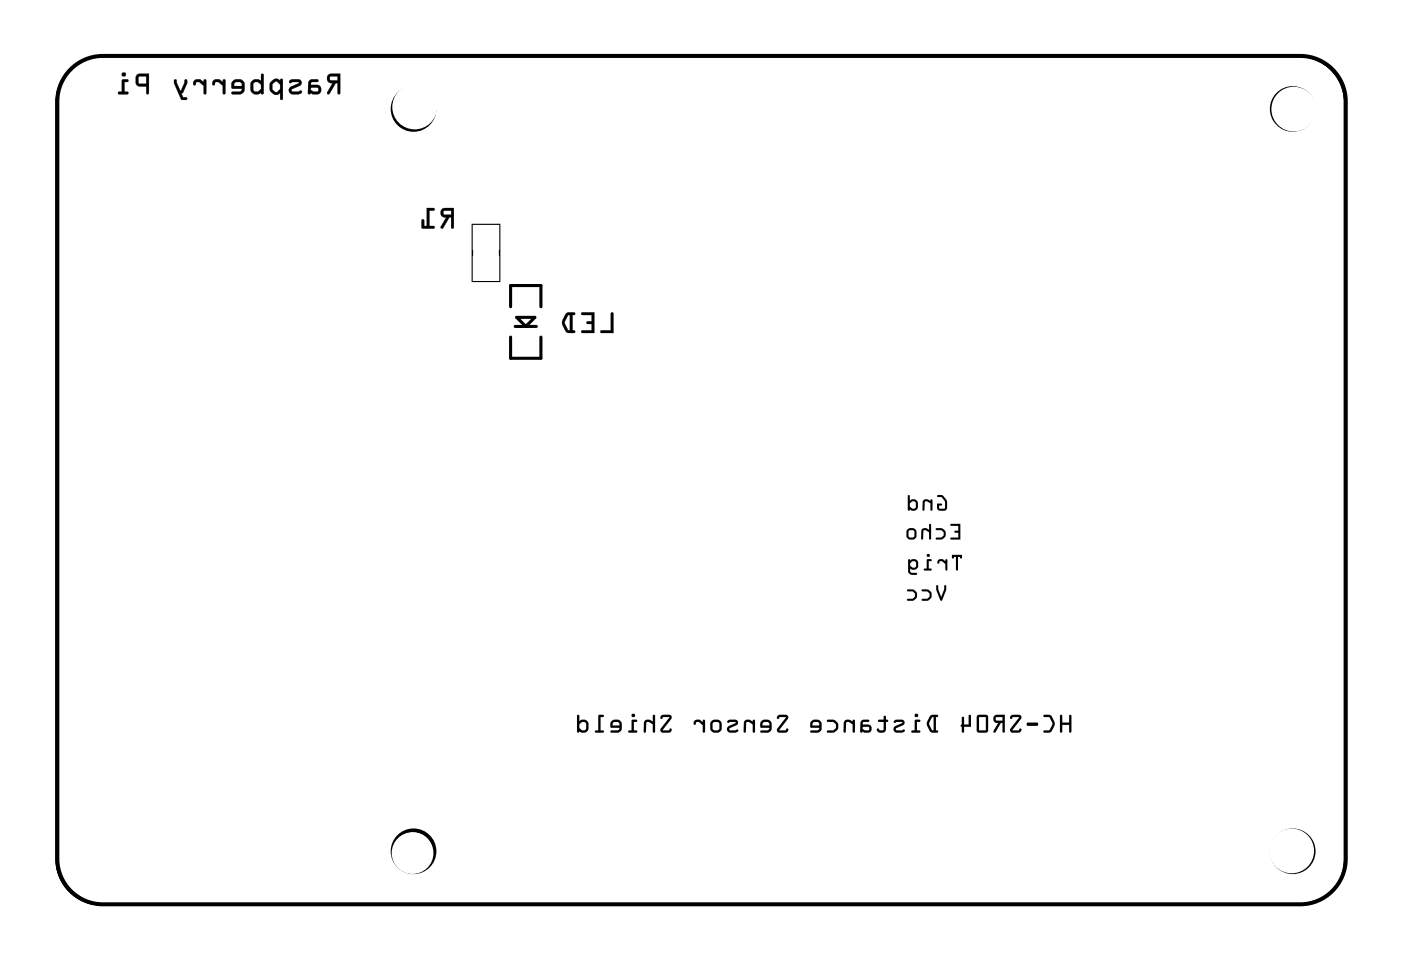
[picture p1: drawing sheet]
<svg xmlns="http://www.w3.org/2000/svg" width="92mm" height="63mm" viewBox="0 0 92 63" stroke-linecap="round" stroke-linejoin="round" font-family="sans-serif">
<path d="M4.4 4.9a3 3 0 0 1 2.3-1.2h79a3 3 0 0 1 3 3v50a3 3 0 0 1-3 3h-79a3 3 0 0 1-3-3v-50l.1-.6 .2-.7z" fill="none" stroke="#000" stroke-width=".07"/>
<g fill="#000">
<path d="M4.4 4.9a2.99 2.99 0 0 1 2.3-1.2h79a3 3 0 0 1 3 3v50a3 3 0 0 1-3 3h-79a3 3 0 0 1-3-3v-50a3 3 0 0 1 .7-1.8zM4.4 4.9l-.4 .5-.2 .7-.1 .6v50a3 3 0 0 0 3 3h79a3 3 0 0 0 3-3v-50a3 3 0 0 0-3-3h-79a3 3 0 0 0-2.3 1.2z"/>
<path d="M21.7 4.9a.32 .32 0 0 0-.1 .4 .32 .32 0 0 0 .3 .2l-.3 .7h.1l.4-.7h.2v.6l.1 .1v-1.3zM21.8 5.1l.5-.1v.3h-.5zM20.4 5.3l-.1 .9h.6a.31 .31 0 0 0 .3-.3 .31 .31 0 0 0-.3-.3h-.4v-.1l.1-.1h.4v-.2zM20.5 5.8h.5v.2l-.3 .1-.2-.2zM19.1 5.3v.1a.12 .12 0 0 0 .1 .1 .12 .12 0 0 0 .1-.1l.4 .1-.5 .2a.27 .27 0 0 0-.1 .3 .27 .27 0 0 0 .2 .2l.6-.1v-.1l-.2 .1-.5-.1 .1-.1 .5-.2a.22 .22 0 0 0 .1-.3 .22 .22 0 0 0-.2-.2h-.4zM17.9 5.4l-.1 .1a.54 .54 0 0 0 .4 .8l.3-.2v.4h.2v-1.2a.11 .11 0 0 0-.2-.1 .09 .09 0 0 0 0 .1l-.3-.1zM18 5.5l.2-.1 .3 .2v.3l-.2 .2-.3-.2zM16.6 5.4l-.1 .2 .1 .5 .2 .1h.2l.2-.1 .1 .1h.1v-1.3h-.2v.4l-.3-.1zM16.7 5.5l.3-.1 .2 .2v.3l-.2 .1-.3-.1zM15.4 5.4l-.1 .2v.2l.7 .1-.2 .1-.5 .1v.1h.7l.1-.3v-.5l-.3-.2h-.3zM15.5 5.5l.4-.1 .1 .3h-.6zM14.1 5.3l-.1 .2a.1 .1 0 0 0 .1 .1 .1 .1 0 0 0 .1-.1l.2-.1 .3 .3v.5h.1v-.9h-.1v.1l-.2-.2zM12.8 5.3l-.1 .2a.1 .1 0 0 0 .1 .1 .1 .1 0 0 0 .1-.1l.2-.1 .3 .3v.5h.2v-.9h-.1l-.1 .1-.2-.2zM11.5 5.3v.2l.4 1 .4 .1v-.2h-.2l-.1-.2 .1-.1 .2-.6v-.2h-.1l-.3 .7-.2-.7zM9 4.9v.2v.4l.1 .2h.5l.1 .5h.1v-1.3zM9.2 5.1l.4-.1v.5h-.4zM8.1 5.3l-.1 .8h-.2v.1h.6v-.1h-.2v-.7h.2l.1-.1zM8 4.9a.15 .15 0 0 0 .3 0 .15 .15 0 0 0-.3 0z"/>
<path d="M21.6 4.9a.32 .32 0 0 0 0 .4 .32 .32 0 0 0 .3 .2l-.3 .6a.1 .1 0 0 0 0 .1 .1 .1 0 0 0 .2 0l.3-.7h.2v.6a.1 .1 0 0 0 .1 .1 .1 .1 0 0 0 .1-.1v-1.2h-.7zM21.7 4.9h.7v1.3l-.1-.1v-.6h-.2l-.4 .7h-.1l.4-.7a.31 .31 0 0 1-.4-.2 .31 .31 0 0 1 .1-.4zM21.8 5.1l.5-.1v.3h-.5zM21.8 5.1v.2h.5v-.3zM20.4 5.3l-.1 .8a.09 .09 0 0 0 .1 .1 .09 .09 0 0 0 .1-.1l.4 .1a.32 .32 0 0 0 .3-.3 .32 .32 0 0 0-.3-.3h-.4l.1-.2h.3a.1 .1 0 0 0 .1-.1 .1 .1 0 0 0-.1-.1zM20.4 5.3l.6-.1v.2h-.4l-.1 .1v.1h.4a.31 .31 0 0 1 .3 .3 .31 .31 0 0 1-.3 .3h-.6zM20.5 5.8h.5v.2l-.3 .1-.2-.2zM20.5 5.8v.1l.2 .2 .3-.1v-.2zM19.1 5.3a.12 .12 0 0 0 0 .2 .12 .12 0 0 0 .2-.1l.4 .1-.5 .2a.28 .28 0 0 0-.1 .3 .28 .28 0 0 0 .2 .2l.6-.1a.12 .12 0 0 0-.1-.1 .12 .12 0 0 0-.1 0h-.4h-.1l.7-.4v-.2l-.1-.2a.71 .71 0 0 0-.7 .1zM19.1 5.4l.2-.2h.4a.22 .22 0 0 1 .2 .2 .22 .22 0 0 1-.1 .3l-.5 .2-.1 .1 .5 .1 .2-.1v.1l-.2 .1h-.5l-.1-.1v-.3l.6-.3-.4-.1a.11 .11 0 0 1-.2 .1 .09 .09 0 0 1 0-.1zM17.9 5.4l-.1 .2a.5 .5 0 0 0 .2 .6l.3 .1 .2-.2v.4a.1 .1 0 0 0 .1 .1 .1 .1 0 0 0 .1-.1v-1.2a.11 .11 0 0 0-.2-.1 .1 .1 0 0 0 0 .1l-.3-.1zM18 5.3l.2-.1 .3 .2v-.2l.1 .1v1.3l-.1-.1v-.4l-.2 .1h-.2l-.3-.2v-.5zM18 5.5l.2-.1 .3 .2v.3l-.2 .2-.3-.2zM18 5.5v.4l.3 .2 .2-.2v-.3l-.3-.2zM16.6 5.3l-.1 .3 .1 .5 .3 .1 .3-.1a.1 .1 0 0 0 .1 .1 .1 .1 0 0 0 .1-.1v-1.1a.1 .1 0 0 0-.1-.1 .1 .1 0 0 0-.1 .1v.3l-.2-.1zM16.6 5.4l.4-.2 .2 .2v-.5h.2v1.3h-.1l-.1-.1-.2 .1-.3-.1-.2-.2zM16.8 5.4h.2l.2 .2v.3l-.2 .1-.3-.1zM16.7 5.5v.5l.1 .1h.2l.2-.2v-.3l-.2-.2zM15.4 5.3l-.1 .3v.2l.7 .1-.2 .1h-.4a.1 .1 0 0 0-.1 .1 .1 .1 0 0 0 .1 .1h.4l.2-.1 .1-.1v-.4l-.2-.4h-.4zM15.4 5.4l.1-.1 .3-.1 .3 .2v.5l-.1 .3h-.7v-.1h.5l.2-.2v-.1h-.7v-.2zM15.5 5.5l.3-.1 .2 .3h-.6zM15.5 5.5l-.1 .2h.6l-.1-.3zM14.1 5.3l-.1 .2a.11 .11 0 0 0 .1 .1 .11 .11 0 0 0 .1-.1l.2-.1 .3 .3v.4a.1 .1 0 0 0 .1 .1 .1 .1 0 0 0 .1-.1v-.8a.1 .1 0 0 0-.1-.1 .1 .1 0 0 0-.1 .1v.1l-.2-.2zM14.1 5.3l.4-.1 .2 .2v-.1h.1v.9h-.1v-.5l-.3-.3h-.2l-.1 .2zM12.8 5.3l-.1 .2a.11 .11 0 0 0 .2 .1 .11 .11 0 0 0 0-.1l.2-.1 .3 .3v.4a.1 .1 0 0 0 .1 .1 .1 .1 0 0 0 .1-.1v-.8a.1 .1 0 0 0-.1-.1 .1 .1 0 0 0-.1 .1v.1l-.2-.2zM12.8 5.3l.4-.1 .2 .2 .1-.1h.1v.9h-.2v-.5l-.3-.3h-.1l-.2 .2zM11.5 5.3v.2l.4 1 .4 .1a.1 .1 0 0 0 .1-.1 .1 .1 0 0 0-.1-.1h-.2l-.1-.2 .1-.1 .3-.8a.1 .1 0 0 0-.1-.1 .1 .1 0 0 0-.1 .1l-.3 .7-.2-.7zM11.5 5.3h.1l.3 .7 .3-.7h.1v.2l-.2 .6h-.1l.1 .3 .2 .1v.1l-.4-.1-.4-1zM9 4.9l-.1 .2 .1 .4 .1 .2h.5v.4a.1 .1 0 0 0 .1 .1 .1 .1 0 0 0 .1-.1v-1.2h-.6zM9 4.9h.8v1.3h-.1v-.5h-.6l-.1-.2zM9.2 5.1l.4-.1v.5h-.4zM9.2 5.1v.4h.5v-.5zM8.1 5.3l-.1 .8-.1-.1a.1 .1 0 0 0-.1 .1 .1 .1 0 0 0 .1 .1h.5a.1 .1 0 0 0 .1-.1 .1 .1 0 0 0-.1-.1l-.2 .1v-.7h.2a.1 .1 0 0 0 .1-.1 .1 .1 0 0 0-.1-.1zM8.1 5.3h.4l-.1 .1h-.2v.7h.2v.1h-.6v-.1h.2zM8 4.9a.15 .15 0 0 0 .3 0 .15 .15 0 0 0-.3 0zM8 4.9a.15 .15 0 0 1 .3 0 .15 .15 0 0 1-.3 0z"/>
<path d="M29.1 13.8a.32 .32 0 0 0 0 .4 .32 .32 0 0 0 .3 .2l-.3 .6 .1 .1 .4-.7h.2v.6l.1 .1v-1.4zM29.3 13.9h.5v.3h-.5zM28.2 13.7v1.2h-.2v-.4h-.1l-.1 .5 .8 .1v-.2h-.3v-1h.3l.1-.1z"/>
<path d="M29.1 13.8a.32 .32 0 0 0 0 .4 .32 .32 0 0 0 .3 .2l-.3 .6a.1 .1 0 0 0 0 .1 .1 .1 0 0 0 .1 0l.4-.7h.2v.6a.1 .1 0 0 0 .1 .1 .1 .1 0 0 0 0-.1v-1.3h-.6zM29.2 13.8l.7-.1v1.4l-.1-.1v-.7h-.2l-.4 .7h-.1l.4-.7a.31 .31 0 0 1-.4-.1 .31 .31 0 0 1 .1-.4zM29.3 13.9h.5v.3h-.5zM29.3 13.9v.3h.5v-.3zM28.1 13.7l.1 1.2h-.2v-.3a.1 .1 0 0 0-.1-.1 .1 .1 0 0 0-.1 .1v.5h.8a.1 .1 0 0 0 .1-.1 .1 .1 0 0 0-.1-.1h-.3v-1h.3a.1 .1 0 0 0 .1-.1 .1 .1 0 0 0-.1-.1zM28.2 13.7l.5 .1-.1 .1h-.3v1h.3v.2l-.8-.1 .1-.5h.1v.4h.2z"/>
<path d="M40.3 20.6v1.2h-.6v.2h.8v-1.3zM38.4 20.6v.2h.6v.4h-.3v.1v.1h.3v.4h-.6l-.1 .1 .9 .1v-1.4zM37.3 20.7a.81 .81 0 0 0 0 1.2l.6 .1v-.1l-.1-.1v-1h.1v-.1l-.4-.1zM37.5 20.8h.1v1h-.1l-.2-.5z"/>
<path d="M40.3 20.6v1.2h-.6a.1 .1 0 0 0-.1 .1 .1 .1 0 0 0 .1 .1h.8v-1.3zM40.3 20.7h.2v1.3h-.8v-.2h.6zM38.4 20.6v.2h.6v.4h-.2a.1 .1 0 0 0-.1 .1 .1 .1 0 0 0 .1 .1h.2v.4h-.6a.1 .1 0 0 0-.1 .1 .1 .1 0 0 0 .1 .1h.8v-1.4zM38.4 20.7l.8-.1v1.4l-.8-.1v-.1h.6v-.4h-.3v-.1v-.1h.3v-.4h-.6zM37.3 20.7l-.2 .5v.3l.3 .4 .5 .1a.1 .1 0 0 0 .1-.1 .1 .1 0 0 0-.1-.1h-.1v-1h.1a.1 .1 0 0 0 .1-.1 .1 .1 0 0 0-.1-.1zM37.3 20.7l.2-.1 .4 .1v.1h-.1v1h.1v.2l-.5-.1-.3-.4v-.4zM37.5 20.8h.1v1h-.1l-.2-.5zM37.5 20.8l-.3 .5 .3 .5h.1v-1z"/>
<path d="M61.8 38.6v.3l.2 .7h.1l.3-.7v-.2h-.1l-.2 .7-.2-.7zM61.8 38.6l.1 .1 .2 .7 .2-.7h.1v.2l-.3 .8-.1-.1-.2-.7zM60.8 38.9v.1l.4 .1 .1 .1v.2l-.1 .1h-.4v.1h.5l.1-.2v-.3l-.2-.2zM60.8 38.9l.5 .1a.37 .37 0 0 1 0 .6h-.5v-.1h.4l.1-.1v-.2l-.1-.2h-.4zM59.9 38.9v.1l.3 .1 .2 .1v.2l-.2 .1h-.3l-.1 .1h.5l.2-.2v-.3l-.3-.2zM59.9 38.9l.4 .1a.37 .37 0 0 1 0 .6h-.5l.1-.1h.3l.2-.1-.1-.2-.1-.2h-.3z"/>
<path d="M61.8 38.6v.3l.2 .7h.1l.3-.7v-.2h-.1l-.2 .7-.2-.7zM60.8 38.9v.1h.4l.1 .2v.2l-.1 .1-.4 .1v.1h.3a.38 .38 0 0 0 .4-.4 .38 .38 0 0 0-.4-.4zM59.9 38.9v.1h.3l.2 .2v.2l-.2 .1-.4 .1 .1 .1h.3a.38 .38 0 0 0 .3-.4 .38 .38 0 0 0-.3-.4z"/>
<path d="M61.8 32.7l.1 .1h.2l.2 .3v.5l-.3-.1v-.1h.1v-.1l-.3-.1 .1 .5h.5l.1-.2a.71 .71 0 0 0-.3-.7zM61.8 32.7h.4l.3 .4v.4l-.1 .2h-.5l-.1-.1v-.4l.3 .1v.1h-.1v.2l.3-.1v-.4l-.2-.3h-.3zM60.9 33v.7h.1l.1-.6 .3 .1v.5h.1v-.7h-.1v.1l-.3-.1zM60.9 33h.2l.3 .1v-.1h.1v.7h-.1v-.5l-.2-.1h-.2v.6h-.1zM59.9 32.7v1h.5l.1-.1v-.5l-.2-.1h-.3v-.3zM59.9 32.7h.1v.3h.3l.2 .1v.5l-.1 .1h-.5zM60 33.2l.2-.1h.2v.4l-.2 .1-.2-.1zM60 33.2v.3l.2 .1 .2-.1v-.4h-.2z"/>
<path d="M61.8 32.7l.1 .1h.2l.2 .3v.5l-.3-.1v-.1h.1v-.1l-.3-.1 .1 .5h.4l.2-.1a.65 .65 0 0 0-.6-.9zM60.9 33v.7h.1l.1-.6 .3 .1v.5h.1v-.7l-.1 .1-.3-.1zM59.9 32.7v1h.5l.1-.1v-.5l-.2-.1h-.3v-.3zM60 33.2l.2-.1h.2v.4l-.2 .1-.2-.1z"/>
<path d="M62.7 34.6v.1h.5v.3l-.2 .1 .2 .1v.3h-.4l-.1 .1h.7v-1zM62.7 34.6h.7v1h-.7l.1-.1h.4v-.3l-.2-.1 .2-.1v-.3h-.5zM61.7 34.9l.1 .1h.3l.2 .1v.2l-.2 .2h-.3l-.1 .1h.5l.2-.2v-.3l-.3-.2zM61.7 34.9h.5a.37 .37 0 0 1 0 .7h-.5l.1-.1h.3l.2-.2-.1-.2-.1-.1h-.3zM60.8 34.9v.7h.1l.1-.6 .3 .1v.5h.1v-1h-.1v.4l-.2-.1zM60.8 34.9h.3l.2 .1v-.4h.1v1h-.1v-.5l-.2-.1h-.2v.6h-.1zM59.7 35.2a.4 .4 0 0 0 .8 0 .4 .4 0 0 0-.8 0zM59.7 35.2a.4 .4 0 0 1 .8 0 .4 .4 0 0 1-.8 0zM60 35h.2l.1 .1v.4l-.4-.1zM60 35l-.1 .4 .4 .1v-.4l-.1-.1z"/>
<path d="M62.7 34.6v.1h.5v.3l-.2 .1 .2 .1v.3h-.4l-.1 .1h.7v-1zM61.7 34.9l.1 .1h.3l.2 .1v.2l-.2 .2h-.4l.1 .1h.3a.38 .38 0 0 0 .3-.4 .38 .38 0 0 0-.3-.3zM60.8 34.9v.7h.1l.1-.6 .3 .1v.5h.1v-1h-.1v.4l-.2-.1zM59.7 35.2a.4 .4 0 0 0 .8 0 .4 .4 0 0 0-.8 0zM60 35h.2l.1 .1v.4l-.4-.1z"/>
<path d="M62.8 36.6v.3l.3-.1v.8l.1 .1v-.9l.2 .1 .1-.3zM62.8 36.6h.7l-.1 .3-.2-.1v.9l-.1-.1v-.8l-.3 .1zM61.9 37v.2l.1-.2h.1l.3 .2v.4h.1v-.7h-.1v.2l-.2-.2zM61.9 37l.3-.1 .2 .2v-.2h.1v.7h-.1v-.4l-.3-.2h-.1l-.1 .2zM61.2 36.9l-.1 .6h-.1l-.1 .1 .5 .1 .1-.1-.2-.1v-.5h.1l.1-.1zM61.2 36.9h.3l-.1 .1h-.1v.5h.2l-.1 .2-.5-.1 .1-.1h.1zM61.1 36.7a.1 .1 0 0 0 .2 0 .1 .1 0 0 0-.2 0zM61.1 36.7a.11 .11 0 0 1 .2 0 .11 .11 0 0 1-.2 0zM59.9 36.9v.9l.2 .1h.4v-.1h-.4l-.1-.3 .2 .1 .3-.1v-.5l-.1-.1-.4 .1zM59.9 36.9l.1 .1 .4-.1 .1 .1v.5l-.3 .1-.2-.1 .1 .3h.4v.1h-.4l-.2-.1zM60.1 37.2l.3-.2v.4l-.2 .1-.2-.2zM60.1 37.2v.1l.1 .2 .2-.1v-.3z"/>
<path d="M62.8 36.6v.3l.3-.1v.8l.1 .1v-.9l.2 .1 .1-.3zM61.9 37v.2l.1-.2h.1l.3 .2v.4h.1v-.7h-.1v.2l-.2-.2zM61.2 36.9l-.1 .6h-.1l-.1 .1 .5 .1 .1-.2h-.2v-.5h.1l.1-.1zM61.1 36.7a.11 .11 0 0 0 .2 0 .11 .11 0 0 0-.2 0zM59.9 36.9v.9l.2 .1h.4v-.1h-.4l-.1-.3 .2 .1 .3-.1v-.5l-.1-.1-.4 .1zM60.1 37.2l.3-.1v.3l-.2 .1-.1-.2z"/>
<path d="M70 47.2l-.1 1.1h.2v-.5h.4v.5l.1 .1 .1-1.2h-.2v.5h-.4v-.5zM70 47.2h.1v.5h.4v-.5h.2l-.1 1.2-.1-.1v-.5h-.4v.5h-.2zM68.9 47.2v.1h.3l.2 .5-.2 .4h-.3l-.1 .1 .1 .1a.54 .54 0 0 0 .7-.6l-.3-.6zM68.9 47.2h.4l.3 .5-.1 .4-.2 .3-.5-.1 .1-.1h.3l.2-.4-.2-.5h-.3zM67.8 47.7v.2h.6l.1-.1-.1-.1zM67.8 47.7h.6l.1 .1-.1 .1h-.6zM66.7 47.2v.3l.1-.2 .4 .1-.5 .7-.1 .2 .2 .1 .5-.1 .1-.1-.1-.1-.1 .1h-.4l.6-.7v-.2l-.2-.1zM66.7 47.2h.5l.2 .1v.2l-.6 .7h.4l.1-.1 .1 .1-.1 .2h-.5l-.2-.1 .1-.2 .5-.7-.4-.1-.1 .2zM65.6 47.2a.28 .28 0 0 0 0 .4 .28 .28 0 0 0 .3 .1l-.4 .6h.2l.3-.6h.1v.6l.1 .1 .1-1.2zM65.6 47.2h.7l-.1 1.2-.1-.1v-.6h-.1l-.3 .7-.2-.1 .4-.6a.28 .28 0 0 1-.4-.1 .28 .28 0 0 1 .1-.4zM65.7 47.4l.4-.1v.3h-.4zM65.7 47.4v.2h.4v-.3zM64.5 47.2l-.1 1.1 .2 .1h.5l.1-.2v-.9l-.2-.1zM64.5 47.2h.5l.2 .1v.9l-.1 .2h-.5l-.2-.1zM64.6 47.3h.4v.9h-.4zM64.6 47.3v.9h.4v-.9zM63.5 47.3v.5l-.1 .1 .1 .5 .1-.1v-.3h.5v-.7l-.2-.1v.6h-.3v-.4zM63.5 47.3l.1 .1v.4h.3v-.6h.1l.1 .1v.7h-.5v.3l-.1 .1-.1-.5 .1-.1zM61.4 47.3l-.3 .4 .1 .2 .2 .4 .4 .1 .1-.2h-.2v-.9l.2-.1h-.4zM61.4 47.3l.1-.1h.4l-.2 .1v.9h.2l-.1 .2-.4-.1-.2-.4-.1-.2zM61.5 47.3h.1v.9h-.1l-.2-.4zM61.5 47.3l-.2 .5 .2 .4h.1v-.9zM60.4 47.5l-.1 .7h-.1l-.1 .1 .6 .1v-.2h-.2v-.5l.2-.1v-.1zM60.4 47.5h.3v.2h-.2v.5h.2v.2l-.6-.1 .1-.1h.1zM60.3 47.2a.15 .15 0 0 0 .3 0 .15 .15 0 0 0-.3 0zM60.3 47.2a.15 .15 0 0 1 .3 0 .15 .15 0 0 1-.3 0zM59 47.6v.1h.2h.3l-.5 .3v.2l.1 .1h.6v-.1h-.6v-.1l.5-.2a.2 .2 0 0 0 .1-.2 .2 .2 0 0 0-.2-.2zM59 47.6l.5-.1 .2 .1-.1 .2-.5 .3 .1 .1h.5v.1h-.1l-.4 .1a.23 .23 0 0 1-.3-.2 .23 .23 0 0 1 .2-.3l.4-.2h-.5zM57.9 47.5l.1 .1 .3 .1v.4l-.2 .1-.2-.1-.1 .1a.32 .32 0 0 0 .4 .2 .32 .32 0 0 0 .2-.3v-.4l.2-.1-.2-.1v-.2h-.1v.2zM57.9 47.5h.4v-.2h.1v.2l.2 .1-.2 .1 .1 .4a.29 .29 0 0 1-.4 .3 .29 .29 0 0 1-.2-.3l.2 .1 .2-.1v-.4h-.3zM56.8 47.6v.7l.5 .1a.27 .27 0 0 0 .2-.3 .27 .27 0 0 0-.2-.3h-.4v-.1h.1l.3-.1v-.1zM56.8 47.6l.5-.1v.2h-.3h-.1v.1h.4a.28 .28 0 0 1 .2 .3 .28 .28 0 0 1-.2 .3l-.6-.1zM56.9 48h.4v.2h-.2l-.2-.1zM56.9 48v.1l.2 .1h.2v-.2zM55.7 47.6v.7h.1v-.6h.1l.4 .1v.5h.1v-.8h-.1v.1l-.3-.1zM55.7 47.6l.3-.1 .2 .1 .1-.1h.1v.8h-.1l-.1-.5-.2-.1h-.2v.6h-.1zM54.6 47.5v.1l.4 .1 .1 .1 .1 .2-.2 .2h-.4v.1h.5l.2-.2v-.4l-.3-.2zM54.6 47.5l.5 .1a.42 .42 0 0 1 0 .7h-.5v-.1h.4l.1-.2v-.2l-.1-.1h-.4zM53.5 47.6v.4l.6 .1-.2 .1h-.4v.1h.6l.1-.2v-.5l-.3-.1zM53.5 47.6l.4-.1 .3 .1v.5l-.1 .2h-.6v-.1h.4l.2-.1-.6-.1zM53.6 47.7h.4l.1 .2h-.5zM53.6 47.7v.2h.5l-.1-.2zM51.3 47.2v.3l.2-.2 .4 .1-.6 .7v.2l.1 .1 .5-.1 .1-.1v-.1l-.2 .1h-.4l.6-.7v-.2l-.2-.1zM51.3 47.2h.5l.2 .1v.2l-.6 .7h.4l.2-.1v.1l-.1 .2h-.5l-.1-.1v-.2l.6-.7-.4-.1-.2 .2zM50.2 47.6v.4l.6 .1-.1 .1h-.5v.1h.6l.1-.2v-.5l-.3-.1zM50.2 47.6l.4-.1 .3 .1v.5l-.1 .2h-.6v-.1h.5l.1-.1-.6-.1zM50.4 47.7h.3l.1 .2h-.5zM50.4 47.7l-.1 .2h.5l-.1-.2zM49.1 47.6v.7h.1v-.6h.1l.4 .1v.5h.1v-.8h-.1v.1l-.3-.1zM49.1 47.6l.3-.1 .3 .1v-.1h.1v.8h-.1v-.5l-.3-.1h-.2v.6h-.1zM48 47.6v.1h.2h.3l-.5 .3v.2l.1 .1h.6v-.1h-.6l.1-.1 .4-.2a.2 .2 0 0 0 .1-.2 .2 .2 0 0 0-.2-.2zM48 47.6l.5-.1 .2 .1-.1 .2-.5 .3 .1 .1h.5v.1h-.1l-.4 .1a.23 .23 0 0 1-.2-.2 .23 .23 0 0 1 .1-.3l.4-.2h-.5zM46.8 47.9a.43 .43 0 0 0 .8 0 .43 .43 0 0 0-.8 0zM46.8 47.9a.43 .43 0 0 1 .8 0 .43 .43 0 0 1-.8 0zM47.1 47.7h.3h.1v.4l-.1 .1h-.3l-.1-.1zM47.1 47.7l-.1 .4 .1 .1h.3l.1-.1v-.4h-.1zM45.8 47.6v.2l.2-.1h.1l.3 .2v.4h.1v-.8h-.1v.2l-.2-.2zM45.8 47.6l.4-.1 .2 .2v-.2h.1v.8h-.1v-.4l-.3-.2h-.1l-.2 .1zM43.6 47.2v.3l.2-.2 .4 .1-.6 .7v.2l.1 .1 .5-.1 .1-.1v-.1l-.2 .1h-.4l.6-.7v-.2l-.2-.1zM43.6 47.2h.5l.2 .1v.2l-.6 .7h.4l.2-.1v.1l-.1 .2h-.5l-.1-.1v-.2l.6-.7-.4-.1-.2 .2zM42.6 47.6l-.1 .7h.1v-.6h.1l.4 .1v.5h.1v-1.1h-.1v.4l-.3-.1zM42.5 47.6l.3-.1 .3 .1v-.4h.1v1.1h-.1v-.5l-.3-.1h-.2v.6h-.1zM41.7 47.5v.7h-.2l-.1 .1 .6 .1v-.2h-.2v-.5l.2-.1v-.1zM41.7 47.5h.3v.2h-.2v.5h.2v.2l-.6-.1 .1-.1h.2zM41.7 47.2a.12 .12 0 0 0 .2 0 .12 .12 0 0 0-.2 0zM41.7 47.2a.12 .12 0 0 1 .2 0 .12 .12 0 0 1-.2 0zM40.3 47.6v.4l.6 .1-.1 .1h-.5v.1h.6l.1-.2v-.5l-.3-.1zM40.3 47.6l.4-.1 .3 .1v.5l-.1 .2h-.6v-.1h.5l.1-.1-.6-.1zM40.5 47.7h.3l.1 .2h-.5zM40.5 47.7l-.1 .2h.5l-.1-.2zM39.5 47.2v1h-.2l-.1 .1 .6 .1v-.2h-.2v-.9h.2v-.1zM39.5 47.2h.3v.1h-.2v.9h.2v.2l-.6-.1 .1-.1h.2zM38.1 47.2v1.1l.1 .1v-.1l.2 .1 .2-.1 .2-.1v-.5l-.3-.2-.3 .1v-.4zM38.1 47.2h.1v.4l.3-.1 .3 .2v.5l-.2 .1-.2 .1-.2-.1v.1l-.1-.1zM38.2 47.8l.2-.1h.2v.5h-.2l-.2-.1zM38.2 47.8v.3l.2 .1 .2-.1v-.4h-.2z"/>
<path d="M70 47.2l-.1 1.1h.2v-.5h.4v.5l.1 .1 .1-1.2h-.2v.5h-.4v-.5zM68.9 47.2v.1h.3l.2 .5-.2 .4h-.3l-.1 .1 .1 .1a.54 .54 0 0 0 .7-.6l-.3-.6zM67.8 47.7v.2h.6l.1-.1-.1-.1zM66.7 47.2v.3l.1-.2 .4 .1-.5 .7-.1 .2 .2 .1 .5-.1 .1-.1-.1-.1-.1 .1h-.4l.6-.7v-.2l-.2-.1zM65.6 47.2a.28 .28 0 0 0 0 .4 .28 .28 0 0 0 .3 .1l-.4 .6 .1 .1 .4-.7h.1v.6l.1 .1 .1-1.2zM65.7 47.4l.4-.1v.3h-.4zM64.5 47.2l-.1 1.1 .2 .1h.5l.1-.2v-.9l-.2-.1zM64.6 47.3h.4v.9h-.4zM63.5 47.3v.5l-.1 .1 .1 .5 .1-.1v-.3h.5v-.7l-.2-.1v.6h-.3v-.4zM61.4 47.3a.7 .7 0 0 0 0 1l.4 .1 .1-.1-.2-.1v-.9l.2-.1h-.4zM61.5 47.3h.1v.9h-.1l-.2-.4zM60.4 47.5l-.1 .7h-.1l-.1 .1 .6 .1v-.2h-.2v-.5l.2-.1v-.1zM60.3 47.2a.15 .15 0 0 0 .3 0 .15 .15 0 0 0-.3 0zM59 47.6v.1h.5l-.4 .2a.23 .23 0 0 0-.2 .3 .23 .23 0 0 0 .3 .2l.5-.1v-.1h-.6v-.1l.5-.2a.2 .2 0 0 0 .1-.2 .2 .2 0 0 0-.2-.2zM57.9 47.5l.1 .1 .3 .1v.4l-.2 .1-.2-.1h-.1a.3 .3 0 0 0 .3 .3 .3 .3 0 0 0 .3-.3v-.4l.2-.1-.2-.1v-.2h-.1v.2zM56.8 47.6v.7l.5 .1a.27 .27 0 0 0 .2-.3 .27 .27 0 0 0-.2-.3h-.4v-.1h.1l.3-.1v-.1zM56.9 48h.4v.2h-.2l-.2-.1zM55.7 47.6v.7h.1v-.6h.1l.3 .1 .1 .5h.1v-.8h-.1l-.1 .1-.2-.1zM54.6 47.5v.1l.4 .1 .1 .1v.3l-.1 .1-.4 .1v.1h.3a.44 .44 0 0 0 .4-.5 .44 .44 0 0 0-.4-.4zM53.5 47.6v.4l.6 .1-.2 .1h-.4v.1h.6l.1-.2v-.5l-.3-.1zM53.6 47.7h.4l.1 .2h-.5zM51.3 47.2v.3l.2-.2 .4 .1-.6 .7v.2l.1 .1 .5-.1 .1-.1v-.1l-.2 .1h-.4l.6-.7v-.2l-.2-.1zM50.2 47.6v.4l.6 .1-.1 .1h-.5v.1h.6l.1-.2v-.5l-.3-.1zM50.4 47.7h.3l.1 .2h-.5zM49.1 47.6v.7h.1v-.6h.1l.4 .1v.5h.1v-.8h-.1v.1l-.3-.1zM48 47.6v.1h.5l-.4 .2a.23 .23 0 0 0-.1 .3 .23 .23 0 0 0 .2 .2l.5-.1v-.1h-.6l.1-.1 .4-.2a.2 .2 0 0 0 .1-.2 .2 .2 0 0 0-.2-.2zM46.8 47.9a.43 .43 0 0 0 .8 0 .43 .43 0 0 0-.8 0zM47.1 47.7h.3h.1v.4l-.1 .1h-.3l-.1-.1zM45.8 47.6v.2l.2-.1h.1l.3 .2v.4h.1v-.8h-.1v.2l-.2-.2zM43.6 47.2v.3l.2-.2 .4 .1-.6 .7v.2l.1 .1 .5-.1 .1-.1v-.1l-.2 .1h-.4l.6-.7v-.2l-.2-.1zM42.6 47.6l-.1 .7h.1v-.6h.1l.4 .1v.5h.1v-1.1h-.1v.4l-.3-.1zM41.7 47.5v.7h-.2l-.1 .1 .6 .1v-.2h-.2v-.5l.2-.1v-.1zM41.7 47.2a.12 .12 0 0 0 .2 0 .12 .12 0 0 0-.2 0zM40.3 47.6v.4l.6 .1-.1 .1h-.5v.1h.6l.1-.2v-.5l-.3-.1zM40.5 47.7h.3l.1 .2h-.5zM39.5 47.2v1h-.2l-.1 .1 .6 .1v-.2h-.2v-.9h.2v-.1zM38.1 47.2v1.1l.1 .1v-.1l.2 .1 .2-.1 .2-.1v-.5l-.3-.2-.3 .1v-.4zM38.2 47.8l.2-.1h.2v.5h-.2l-.2-.1z"/>
</g>
<g fill="none" stroke="#000" stroke-width=".26">
<path d="M4.9 4.4l.6-.4 .6-.2 .7-.1h79a3 3 0 0 1 3 3v50a3 3 0 0 1-3 3h-79a3 3 0 0 1-3-3v-50a3 3 0 0 1 1.1-2.3z"/>
<circle cx="27.3" cy="7.2" r="1.37"/>
<circle cx="85.3" cy="7.2" r="1.37"/>
<circle cx="27.3" cy="56.2" r="1.37"/>
<circle cx="85.3" cy="56.2" r="1.37"/>
</g>
<path d="M33.7 20.2v-1.4h2v1.4M33.7 22.2v1.4h2v-1.4M34 21.5h1.4M34.1 20.9h1.2l-.6 .6z" fill="none" stroke="#000" stroke-width=".2"/>
<path d="M31.2 14.8h1.8v3.8h-1.8z" fill="none" stroke="#000" stroke-width=".1"/>
<circle cx="80.4" cy="8.1" r=".74" fill="#fff"/>
<circle cx="80.4" cy="8.1" r=".74" fill="none" stroke="#fff" stroke-width=".69" stroke-linecap="butt"/>
<circle cx="77.9" cy="8.1" r=".74" fill="#fff"/>
<circle cx="77.9" cy="8.1" r=".74" fill="none" stroke="#fff" stroke-width=".69" stroke-linecap="butt"/>
<circle cx="75.3" cy="8.1" r=".74" fill="#fff"/>
<circle cx="75.3" cy="8.1" r=".74" fill="none" stroke="#fff" stroke-width=".69" stroke-linecap="butt"/>
<circle cx="72.8" cy="8.1" r=".74" fill="#fff"/>
<circle cx="72.8" cy="8.1" r=".74" fill="none" stroke="#fff" stroke-width=".69" stroke-linecap="butt"/>
<circle cx="70.3" cy="8.1" r=".74" fill="#fff"/>
<circle cx="70.3" cy="8.1" r=".74" fill="none" stroke="#fff" stroke-width=".69" stroke-linecap="butt"/>
<circle cx="67.7" cy="8.1" r=".74" fill="#fff"/>
<circle cx="67.7" cy="8.1" r=".74" fill="none" stroke="#fff" stroke-width=".69" stroke-linecap="butt"/>
<circle cx="65.2" cy="8.1" r=".74" fill="#fff"/>
<circle cx="65.2" cy="8.1" r=".74" fill="none" stroke="#fff" stroke-width=".69" stroke-linecap="butt"/>
<circle cx="62.6" cy="8.1" r=".74" fill="#fff"/>
<circle cx="62.6" cy="8.1" r=".74" fill="none" stroke="#fff" stroke-width=".69" stroke-linecap="butt"/>
<circle cx="60.1" cy="8.1" r=".74" fill="#fff"/>
<circle cx="60.1" cy="8.1" r=".74" fill="none" stroke="#fff" stroke-width=".69" stroke-linecap="butt"/>
<circle cx="57.6" cy="8.1" r=".74" fill="#fff"/>
<circle cx="57.6" cy="8.1" r=".74" fill="none" stroke="#fff" stroke-width=".69" stroke-linecap="butt"/>
<circle cx="55" cy="8.1" r=".74" fill="#fff"/>
<circle cx="55" cy="8.1" r=".74" fill="none" stroke="#fff" stroke-width=".69" stroke-linecap="butt"/>
<circle cx="52.5" cy="8.1" r=".74" fill="#fff"/>
<circle cx="52.5" cy="8.1" r=".74" fill="none" stroke="#fff" stroke-width=".69" stroke-linecap="butt"/>
<circle cx="49.9" cy="8.1" r=".74" fill="#fff"/>
<circle cx="49.9" cy="8.1" r=".74" fill="none" stroke="#fff" stroke-width=".69" stroke-linecap="butt"/>
<circle cx="47.4" cy="8.1" r=".74" fill="#fff"/>
<circle cx="47.4" cy="8.1" r=".74" fill="none" stroke="#fff" stroke-width=".69" stroke-linecap="butt"/>
<circle cx="44.9" cy="8.1" r=".74" fill="#fff"/>
<circle cx="44.9" cy="8.1" r=".74" fill="none" stroke="#fff" stroke-width=".69" stroke-linecap="butt"/>
<circle cx="42.3" cy="8.1" r=".74" fill="#fff"/>
<circle cx="42.3" cy="8.1" r=".74" fill="none" stroke="#fff" stroke-width=".69" stroke-linecap="butt"/>
<circle cx="39.8" cy="8.1" r=".74" fill="#fff"/>
<circle cx="39.8" cy="8.1" r=".74" fill="none" stroke="#fff" stroke-width=".69" stroke-linecap="butt"/>
<circle cx="37.2" cy="8.1" r=".74" fill="#fff"/>
<circle cx="37.2" cy="8.1" r=".74" fill="none" stroke="#fff" stroke-width=".69" stroke-linecap="butt"/>
<circle cx="34.7" cy="8.1" r=".74" fill="#fff"/>
<circle cx="34.7" cy="8.1" r=".74" fill="none" stroke="#fff" stroke-width=".69" stroke-linecap="butt"/>
<circle cx="32.2" cy="8.1" r=".74" fill="#fff"/>
<circle cx="32.2" cy="8.1" r=".74" fill="none" stroke="#fff" stroke-width=".69" stroke-linecap="butt"/>
<circle cx="32.2" cy="5.5" r=".74" fill="#fff"/>
<circle cx="32.2" cy="5.5" r=".74" fill="none" stroke="#fff" stroke-width=".69" stroke-linecap="butt"/>
<circle cx="34.7" cy="5.5" r=".74" fill="#fff"/>
<circle cx="34.7" cy="5.5" r=".74" fill="none" stroke="#fff" stroke-width=".69" stroke-linecap="butt"/>
<circle cx="37.2" cy="5.5" r=".74" fill="#fff"/>
<circle cx="37.2" cy="5.5" r=".74" fill="none" stroke="#fff" stroke-width=".69" stroke-linecap="butt"/>
<circle cx="39.8" cy="5.5" r=".74" fill="#fff"/>
<circle cx="39.8" cy="5.5" r=".74" fill="none" stroke="#fff" stroke-width=".69" stroke-linecap="butt"/>
<circle cx="42.3" cy="5.5" r=".74" fill="#fff"/>
<circle cx="42.3" cy="5.5" r=".74" fill="none" stroke="#fff" stroke-width=".69" stroke-linecap="butt"/>
<circle cx="44.9" cy="5.5" r=".74" fill="#fff"/>
<circle cx="44.9" cy="5.5" r=".74" fill="none" stroke="#fff" stroke-width=".69" stroke-linecap="butt"/>
<circle cx="47.4" cy="5.5" r=".74" fill="#fff"/>
<circle cx="47.4" cy="5.5" r=".74" fill="none" stroke="#fff" stroke-width=".69" stroke-linecap="butt"/>
<circle cx="49.9" cy="5.5" r=".74" fill="#fff"/>
<circle cx="49.9" cy="5.5" r=".74" fill="none" stroke="#fff" stroke-width=".69" stroke-linecap="butt"/>
<circle cx="52.5" cy="5.5" r=".74" fill="#fff"/>
<circle cx="52.5" cy="5.5" r=".74" fill="none" stroke="#fff" stroke-width=".69" stroke-linecap="butt"/>
<circle cx="55" cy="5.5" r=".74" fill="#fff"/>
<circle cx="55" cy="5.5" r=".74" fill="none" stroke="#fff" stroke-width=".69" stroke-linecap="butt"/>
<circle cx="57.6" cy="5.5" r=".74" fill="#fff"/>
<circle cx="57.6" cy="5.5" r=".74" fill="none" stroke="#fff" stroke-width=".69" stroke-linecap="butt"/>
<circle cx="60.1" cy="5.5" r=".74" fill="#fff"/>
<circle cx="60.1" cy="5.5" r=".74" fill="none" stroke="#fff" stroke-width=".69" stroke-linecap="butt"/>
<circle cx="62.6" cy="5.5" r=".74" fill="#fff"/>
<circle cx="62.6" cy="5.5" r=".74" fill="none" stroke="#fff" stroke-width=".69" stroke-linecap="butt"/>
<circle cx="65.2" cy="5.5" r=".74" fill="#fff"/>
<circle cx="65.2" cy="5.5" r=".74" fill="none" stroke="#fff" stroke-width=".69" stroke-linecap="butt"/>
<circle cx="67.7" cy="5.5" r=".74" fill="#fff"/>
<circle cx="67.7" cy="5.5" r=".74" fill="none" stroke="#fff" stroke-width=".69" stroke-linecap="butt"/>
<circle cx="70.3" cy="5.5" r=".74" fill="#fff"/>
<circle cx="70.3" cy="5.5" r=".74" fill="none" stroke="#fff" stroke-width=".69" stroke-linecap="butt"/>
<circle cx="72.8" cy="5.5" r=".74" fill="#fff"/>
<circle cx="72.8" cy="5.5" r=".74" fill="none" stroke="#fff" stroke-width=".69" stroke-linecap="butt"/>
<circle cx="75.3" cy="5.5" r=".74" fill="#fff"/>
<circle cx="75.3" cy="5.5" r=".74" fill="none" stroke="#fff" stroke-width=".69" stroke-linecap="butt"/>
<circle cx="77.9" cy="5.5" r=".74" fill="#fff"/>
<circle cx="77.9" cy="5.5" r=".74" fill="none" stroke="#fff" stroke-width=".69" stroke-linecap="butt"/>
<circle cx="80.4" cy="5.5" r=".74" fill="#fff"/>
<circle cx="80.4" cy="5.5" r=".74" fill="none" stroke="#fff" stroke-width=".69" stroke-linecap="butt"/>
<circle cx="27.4" cy="7.1" r="1.35" fill="#fff"/>
<circle cx="27.4" cy="7.1" r="1.35" fill="none" stroke="#fff" stroke-width=".25"/>
<circle cx="27.2" cy="56.3" r="1.25" fill="#fff"/>
<circle cx="27.2" cy="56.3" r="1.25" fill="none" stroke="#fff" stroke-width=".25"/>
<circle cx="85.4" cy="7.2" r="1.35" fill="#fff"/>
<circle cx="85.4" cy="7.2" r="1.35" fill="none" stroke="#fff" stroke-width=".25"/>
<circle cx="85.2" cy="56.2" r="1.35" fill="#fff"/>
<circle cx="85.2" cy="56.2" r="1.35" fill="none" stroke="#fff" stroke-width=".25"/>
<path d="M34 19.1h1.4v1.2h-1.4z" fill="#fff"/>
<path d="M34 19.1h1.4v1.2h-1.4z" fill="none" stroke="#fff" stroke-width=".25"/>
<path d="M34 22.1h1.4v1.2h-1.4z" fill="#fff"/>
<path d="M34 22.1h1.4v1.2h-1.4z" fill="none" stroke="#fff" stroke-width=".25"/>
<path d="M31.3 17h1.5v1.4h-1.5z" fill="#fff"/>
<path d="M31.3 17h1.5v1.4h-1.5z" fill="none" stroke="#fff" stroke-width=".25"/>
<path d="M31.3 15h1.5v1.4h-1.5z" fill="#fff"/>
<path d="M31.3 15h1.5v1.4h-1.5z" fill="none" stroke="#fff" stroke-width=".25"/>
<path d="M56.2 34.7h1v1h-1z" fill="#fff"/>
<path d="M56.2 34.7h1v1h-1z" fill="none" stroke="#fff" stroke-width=".25"/>
<path d="M56.2 32.8h1v1h-1z" fill="#fff"/>
<path d="M56.2 32.8h1v1h-1z" fill="none" stroke="#fff" stroke-width=".25"/>
<path d="M56.2 38.6h1v1h-1z" fill="#fff"/>
<path d="M56.2 38.6h1v1h-1z" fill="none" stroke="#fff" stroke-width=".25"/>
<path d="M56.2 36.7h1v1h-1z" fill="#fff"/>
<path d="M56.2 36.7h1v1h-1z" fill="none" stroke="#fff" stroke-width=".25"/>
</svg>
